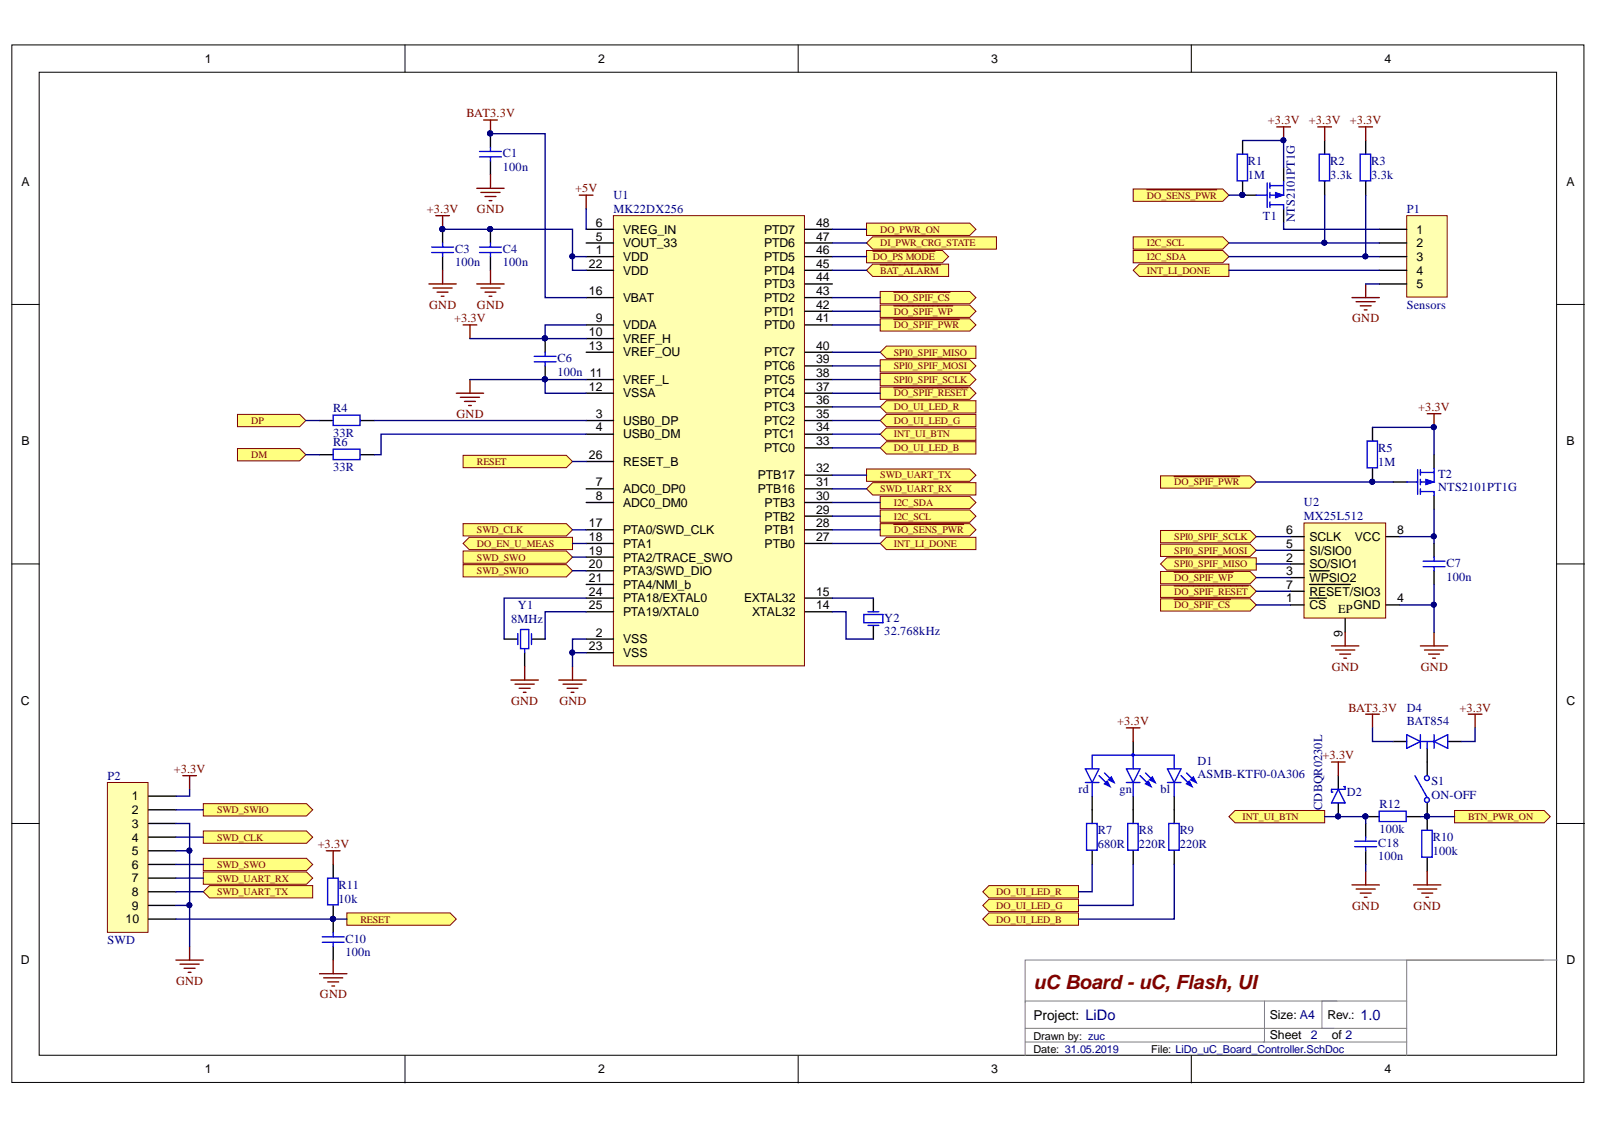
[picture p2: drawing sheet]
<svg xmlns="http://www.w3.org/2000/svg" width="297mm" height="210mm" viewBox="0 0 297 210" stroke-linecap="round" stroke-linejoin="round" font-family="sans-serif">
<defs><g id="words">
<text font-size="3.6" fill="#800000" x="192.1" y="183.9">uC Board - uC, Flash, UI</text>
<text font-size="2.7" fill="#000080" x="252.9" y="189.6">1.0</text>
<text font-size="2.5" x="192.1" y="189.7">Project: LiDo</text>
<g font-size="2.3">
<text x="38.1" y="11.7">1</text>
<text x="111.2" y="11.7">2</text>
<text x="184.3" y="11.7">3</text>
<text x="257.4" y="11.7">4</text>
<text x="4" y="34.6">A</text>
<text x="291.2" y="34.6">A</text>
<text x="110.7" y="42.2">6</text>
<text x="110.7" y="44.7">5</text>
<text x="110.7" y="47.3">1</text>
<text x="115.8" y="43.4">VREG_IN</text>
<text x="115.8" y="46">VOUT_33</text>
<text x="142" y="46">PTD6</text>
<text x="142" y="43.4">PTD7</text>
<text x="151.7" y="47.3">46</text>
<text x="151.7" y="44.7">47</text>
<text x="151.7" y="42.2">48</text>
<text x="263.3" y="43.4">1</text>
<text x="263.3" y="46">2</text>
<text x="109.5" y="49.8">22</text>
<text x="115.8" y="51.1">VDD</text>
<text x="115.8" y="48.5">VDD</text>
<text x="142" y="53.6">PTD3</text>
<text x="142" y="51.1">PTD4</text>
<text x="142" y="48.5">PTD5</text>
<text x="151.7" y="52.3">44</text>
<text x="151.7" y="49.8">45</text>
<text x="263.3" y="48.5">3</text>
<text x="263.3" y="51.1">4</text>
<text x="263.3" y="53.6">5</text>
<text x="109.5" y="54.9">16</text>
<text x="110.7" y="59.9">9</text>
<text x="115.8" y="56.1">VBAT</text>
<text x="142" y="58.7">PTD1</text>
<text x="142" y="56.1">PTD2</text>
<text x="151.7" y="59.9">41</text>
<text x="151.7" y="57.4">42</text>
<text x="151.7" y="54.9">43</text>
<text x="109.5" y="62.5">10</text>
<text x="109.5" y="65">13</text>
<text x="115.8" y="61.2">VDDA</text>
<text x="115.8" y="63.7">VREF_H</text>
<text x="142" y="61.2">PTD0</text>
<text x="151.7" y="65">40</text>
<text x="115.8" y="71.3">VREF_L</text>
<text x="115.8" y="66.3">VREF_OU</text>
<text x="142" y="71.3">PTC5</text>
<text x="142" y="68.8">PTC6</text>
<text x="142" y="66.3">PTC7</text>
<text x="151.7" y="70.1">38</text>
<text x="151.7" y="67.5">39</text>
<text x="109.5" y="72.6">12</text>
<text x="110.7" y="77.7">3</text>
<text x="115.8" y="73.9">VSSA</text>
<text x="142" y="76.4">PTC3</text>
<text x="142" y="73.9">PTC4</text>
<text x="151.7" y="77.7">35</text>
<text x="151.7" y="75.1">36</text>
<text x="151.7" y="72.6">37</text>
<text x="4" y="82.8">B</text>
<text x="110.7" y="80.2">4</text>
<text x="115.8" y="81.5">USB0_DM</text>
<text x="115.8" y="79">USB0_DP</text>
<text x="142" y="81.5">PTC1</text>
<text x="142" y="79">PTC2</text>
<text x="151.7" y="82.8">33</text>
<text x="151.7" y="80.2">34</text>
<text x="291.2" y="82.8">B</text>
<text x="109.5" y="85.3">26</text>
<text x="115.8" y="86.6">RESET_B</text>
<text x="140.9" y="89.1">PTB17</text>
<text x="142" y="84">PTC0</text>
<text x="151.7" y="87.8">32</text>
<text x="110.7" y="90.4">7</text>
<text x="110.7" y="92.9">8</text>
<text x="115.8" y="91.6">ADC0_DP0</text>
<text x="115.8" y="94.3">ADC0_DM0</text>
<text x="140.9" y="91.6">PTB16</text>
<text x="142.1" y="94.3">PTB3</text>
<text x="151.7" y="95.5">29</text>
<text x="151.7" y="92.9">30</text>
<text x="151.7" y="90.4">31</text>
<text x="109.5" y="98.1">17</text>
<text x="109.5" y="100.6">18</text>
<text x="115.8" y="99.3">PTA0/SWD_CLK</text>
<text x="115.8" y="101.9">PTA1</text>
<text x="142.1" y="101.9">PTB0</text>
<text x="142.1" y="99.3">PTB1</text>
<text x="142.1" y="96.8">PTB2</text>
<text x="151.7" y="100.6">27</text>
<text x="151.7" y="98.1">28</text>
<text x="239.1" y="99.3">6</text>
<text x="239.1" y="101.9">5</text>
<text x="243.4" y="100.6">SCLK</text>
<text x="251.9" y="100.6">VCC</text>
<text x="259.7" y="99.3">8</text>
<text x="109.5" y="103.1">19</text>
<text x="109.5" y="105.7">20</text>
<text x="115.8" y="104.4">PTA2/TRACE_SWO</text>
<text x="115.8" y="106.9">PTA3/SWD_DIO</text>
<text x="239.1" y="104.4">2</text>
<text x="239.1" y="106.9">3</text>
<text x="243.4" y="105.7">SO/SIO1</text>
<text x="243.4" y="103.1">SI/SIO0</text>
<text x="109.5" y="108.2">21</text>
<text x="109.5" y="110.7">24</text>
<text x="109.5" y="113.3">25</text>
<text x="115.8" y="109.5">PTA4/NMI_b</text>
<text x="115.8" y="112">PTA18/EXTAL0</text>
<text x="138.3" y="112">EXTAL32</text>
<text x="151.7" y="110.7">15</text>
<text x="151.7" y="113.3">14</text>
<text x="239.1" y="112">1</text>
<text x="239.1" y="109.5">7</text>
<text x="243.4" y="113.3">CS</text>
<text x="243.4" y="110.7">RESET/SIO3</text>
<text x="243.4" y="108.2">WPSIO2</text>
<text x="251.6" y="113.3">GND</text>
<text x="259.7" y="112">4</text>
<text x="110.7" y="118.3">2</text>
<text x="115.8" y="119.6">VSS</text>
<text x="115.8" y="114.5">PTA19/XTAL0</text>
<text x="139.8" y="114.5">XTAL32</text>
<text x="248.7" y="114">EP</text>
<text x="249.6" y="118.3" transform="rotate(-90 249.6 118.3)">9</text>
<text x="109.5" y="120.9">23</text>
<text x="115.8" y="122.1">VSS</text>
<text x="3.9" y="131">C</text>
<text x="291.2" y="131">C</text>
<text x="24.5" y="148.8">1</text>
<text x="24.5" y="151.3">2</text>
<text x="24.5" y="153.9">3</text>
<text x="24.5" y="156.5">4</text>
<text x="24.5" y="159">5</text>
<text x="24.5" y="161.5">6</text>
<text x="24.5" y="164.1">7</text>
<text x="24.5" y="166.6">8</text>
<text x="23.3" y="171.7">10</text>
<text x="24.5" y="169.1">9</text>
<text x="3.9" y="179.3">D</text>
<text x="291.2" y="179.3">D</text>
<text x="236" y="189.4">Size: A4</text>
<text x="246.8" y="189.4">Rev.:</text>
<text x="236" y="193.2">Sheet</text>
<text x="247.5" y="193.2">of 2</text>
<text x="38.1" y="199.6">1</text>
<text x="111.2" y="199.6">2</text>
<text x="184.3" y="199.6">3</text>
<text x="257.4" y="199.6">4</text>
</g>
<g font-size="2.3" fill="#800000">
<text x="86.7" y="21.8">BAT3.3V</text>
<text x="235.7" y="23.1">+3.3V</text>
<text x="243.3" y="23.1">+3.3V</text>
<text x="250.9" y="23.1">+3.3V</text>
<text x="106.9" y="35.8">+5V</text>
<text x="79.4" y="39.6">+3.3V</text>
<text x="88.7" y="39.6">GND</text>
<text x="79.8" y="57.4">GND</text>
<text x="84.4" y="59.9">+3.3V</text>
<text x="88.7" y="57.4">GND</text>
<text x="251.3" y="59.9">GND</text>
<text x="84.9" y="77.7">GND</text>
<text x="263.6" y="76.4">+3.3V</text>
<text x="247.5" y="124.7">GND</text>
<text x="264.1" y="124.7">GND</text>
<text x="95" y="131">GND</text>
<text x="104" y="131">GND</text>
<text x="207.7" y="134.8">+3.3V</text>
<text x="250.7" y="132.3">BAT3.3V</text>
<text x="271.3" y="132.3">+3.3V</text>
<text x="32.3" y="143.7">+3.3V</text>
<text x="245.8" y="141.2">+3.3V</text>
<text x="59.1" y="157.6">+3.3V</text>
<text x="251.3" y="169.1">GND</text>
<text x="262.8" y="169.1">GND</text>
<text x="32.7" y="183.1">GND</text>
<text x="59.5" y="185.6">GND</text>
</g>
<g font-size="2.3" fill="#000080">
<text x="93.5" y="29.2">C1</text>
<text x="93.5" y="31.7">100n</text>
<text x="232" y="30.7">R1</text>
<text x="232" y="33.2">1M</text>
<text x="247.3" y="30.7">R2</text>
<text x="247.3" y="33.2">3.3k</text>
<text x="254.9" y="30.7">R3</text>
<text x="254.9" y="33.2">3.3k</text>
<text x="114" y="37">U1</text>
<text x="114" y="39.6">MK22DX256</text>
<text x="234.8" y="40.8">T1</text>
<text x="240.7" y="41.3" transform="rotate(-90 240.7 41.3)">NTS2101PT1G</text>
<text x="261.5" y="39.6">P1</text>
<text x="84.6" y="47">C3</text>
<text x="93.5" y="47">C4</text>
<text x="84.6" y="49.5">100n</text>
<text x="93.5" y="49.5">100n</text>
<text x="261.5" y="57.4">Sensors</text>
<text x="103.6" y="67.3">C6</text>
<text x="103.6" y="69.8">100n 11</text>
<text x="61.9" y="76.7">R4</text>
<text x="61.9" y="81.2">33R</text>
<text x="61.9" y="83">R6</text>
<text x="61.9" y="87.6">33R</text>
<text x="256.2" y="84">R5</text>
<text x="256.2" y="86.6">1M</text>
<text x="267.3" y="88.8">T2</text>
<text x="242.4" y="94.2">U2</text>
<text x="267.3" y="91.4">NTS2101PT1G</text>
<text x="242.4" y="96.7">MX25L512</text>
<text x="268.9" y="105.4">C7</text>
<text x="268.9" y="107.9">100n</text>
<text x="96.3" y="113.3">Y1</text>
<text x="95" y="115.8">8MHz</text>
<text x="164.4" y="115.6">Y2</text>
<text x="164.4" y="118.1">32.768kHz</text>
<text x="261.5" y="132.3">D4</text>
<text x="261.5" y="134.8">BAT854</text>
<text x="222.6" y="142.2">D1</text>
<text x="20" y="145">P2</text>
<text x="200.5" y="147.5">rd</text>
<text x="208.1" y="147.5">gn</text>
<text x="215.7" y="147.5">bl</text>
<text x="222.6" y="144.7">ASMB-KTF0-0A306</text>
<text x="250.3" y="148">D2</text>
<text x="266.1" y="146">S1</text>
<text x="266.1" y="148.5">ON-OFF</text>
<text x="204.1" y="155.1">R7</text>
<text x="211.7" y="155.1">R8</text>
<text x="219.3" y="155.1">R9</text>
<text x="245.8" y="150.5" transform="rotate(-90 245.8 150.5)">CDBQR0230L</text>
<text x="256.4" y="150.3">R12</text>
<text x="256.4" y="154.9">100k</text>
<text x="204.1" y="157.6">680R</text>
<text x="211.7" y="157.6">220R</text>
<text x="219.3" y="157.6">220R</text>
<text x="256.2" y="157.4">C18</text>
<text x="256.2" y="159.9">100n</text>
<text x="266.3" y="156.4">R10</text>
<text x="266.3" y="158.9">100k</text>
<text x="62.9" y="165.3">R11</text>
<text x="62.9" y="167.9">10k</text>
<text x="20" y="175.5">SWD</text>
<text x="64.2" y="175.2">C10</text>
<text x="64.2" y="177.8">100n</text>
<text x="243.6" y="193.2">2</text>
</g>
<g font-size="2">
<text x="192.1" y="195.9">Date: 31.05.2019</text>
<text x="192.1" y="193.3">Drawn by: zuc</text>
<text x="214" y="195.9">File: LiDo_uC_Board_Controller.SchDoc</text>
</g>
<g font-size="1.9" fill="#800000">
<text x="213.2" y="36.9">DO_SENS_PWR</text>
<text x="163.6" y="45.8">DI_PWR_CRG_STATE</text>
<text x="163.6" y="43.3">DO_PWR_ON</text>
<text x="213.2" y="45.8">I2C_SCL</text>
<text x="162.3" y="48.4">DO_PS MODE</text>
<text x="163.6" y="50.9">BAT_ALARM</text>
<text x="213.2" y="48.4">I2C_SDA</text>
<text x="213.2" y="50.9">INT_LI_DONE</text>
<text x="166.2" y="56">DO_SPIF_CS</text>
<text x="166.2" y="58.5">DO_SPIF_WP</text>
<text x="166.2" y="61">DO_SPIF_PWR</text>
<text x="166.2" y="68.6">SPI0_SPIF_MOSI</text>
<text x="166.2" y="66.1">SPI0_SPIF_MISO</text>
<text x="166.2" y="71.2">SPI0_SPIF_SCLK</text>
<text x="166.2" y="73.7">DO_SPIF_RESET</text>
<text x="166.2" y="76.2">DO_UI_LED_R</text>
<text x="46.7" y="78.8">DP</text>
<text x="166.2" y="81.3">INT_UI_BTN</text>
<text x="166.2" y="78.8">DO_UI_LED_G</text>
<text x="166.2" y="83.9">DO_UI_LED_B</text>
<text x="46.7" y="85.1">DM</text>
<text x="88.7" y="86.4">RESET</text>
<text x="163.6" y="88.9">SWD_UART_TX</text>
<text x="163.6" y="91.5">SWD_UART_RX</text>
<text x="166.2" y="94.1">I2C_SDA</text>
<text x="218.3" y="90.2">DO_SPIF_PWR</text>
<text x="88.7" y="99.2">SWD_CLK</text>
<text x="88.7" y="101.7">DO_EN_U_MEAS</text>
<text x="166.2" y="96.6">I2C_SCL</text>
<text x="166.2" y="99.2">DO_SENS_PWR</text>
<text x="166.2" y="101.7">INT_LI_DONE</text>
<text x="218.3" y="100.4">SPI0_SPIF_SCLK</text>
<text x="88.7" y="104.2">SWD_SWO</text>
<text x="88.7" y="106.8">SWD_SWIO</text>
<text x="218.3" y="105.5">SPI0_SPIF_MISO</text>
<text x="218.3" y="103">SPI0_SPIF_MOSI</text>
<text x="218.3" y="108">DO_SPIF_WP</text>
<text x="218.3" y="110.6">DO_SPIF_RESET</text>
<text x="218.3" y="113.1">DO_SPIF_CS</text>
<text x="40.4" y="151.1">SWD_SWIO</text>
<text x="231" y="152.4">INT_UI_BTN</text>
<text x="272.9" y="152.4">BTN_PWR_ON</text>
<text x="40.4" y="156.3">SWD_CLK</text>
<text x="40.4" y="161.4">SWD_SWO</text>
<text x="40.4" y="163.9">SWD_UART_RX</text>
<text x="40.4" y="166.4">SWD_UART_TX</text>
<text x="185.2" y="166.4">DO_UI_LED_R</text>
<text x="67" y="171.5">RESET</text>
<text x="185.2" y="169">DO_UI_LED_G</text>
<text x="185.2" y="171.5">DO_UI_LED_B</text>
</g>
</g></defs>
<g fill="#fff" stroke="#000" stroke-width=".19">
<path d="M2.2 8.4h292.2v192.8h-292.2z"/>
<path d="M7.3 13.4h282v182.8h-282z"/>
</g>
<path d="M75.3 8.4v5M148.4 8.4v5M221.4 8.4v5M2.2 56.6h5.1M289.4 56.6h5.1M2.2 104.9h5.1M289.4 104.9h5.1M2.2 153.1h5.1M289.4 153.1h5.1M75.3 196.3v5M148.4 196.3v5M221.4 196.3v5" fill="none" stroke="#000" stroke-width=".19"/>
<path d="M286.9 178.5h-96.3v17.8M289.4 178.5h-27.9v17.8M190.6 193.7h70.9M190.6 191.2h70.9M235 186.1v7.6h-.2M248.5 186.1h-2.8v5.1h2.3M261.5 186.1h-70.9v.3" fill="none" stroke="#808080" stroke-width=".19"/>
<path d="M266.6 101v2.6M266.6 106.1v2.6" fill="none" stroke="#000" stroke-width=".25"/>
<path d="M264.5 104.3h4.1M264.5 105.4h4.1M266.6 103.6v.7M266.6 105.4v.7" fill="none" stroke="#00f" stroke-width=".25"/>
<path d="M266.6 117.5v2.6M264 120.1h5.1M264.8 120.8h3.5M265.5 121.6h2.1M266.3 122.4h.5" fill="none" stroke="#800000" stroke-width=".25"/>
<path d="M242.4 97.2h15.2v17.7h-15.2z" fill="#ffffb0" stroke="#800000" stroke-width=".19"/>
<path d="M239.9 99.8h2.5M257.7 99.8h2.5M239.9 112.5h2.5M239.9 104.9h2.5M239.9 102.3h2.5M239.9 109.9h2.5M239.9 107.4h2.5M243.4 111.2h3.2M243.4 108.7h7.6M243.4 106.1h3.7M250 115v2.5M257.7 112.5h2.5" fill="none" stroke="#000" stroke-width=".25"/>
<path d="M250 117.5v2.6M247.5 120.1h5.1M248.3 120.8h3.5M249 121.6h2.1M249.8 122.4h.5" fill="none" stroke="#800000" stroke-width=".25"/>
<g fill="#ffff80" stroke="#800000" stroke-width=".19">
<path d="M215.7 98.6h16.7l1.1 1.2-1.1 1.1h-16.7z" fill-rule="evenodd"/>
<path d="M215.7 104.9l1.2-1.2h16.6v2.3h-16.6z" fill-rule="evenodd"/>
<path d="M215.7 106.2h16.7l1.1 1.2-1.1 1.1h-16.7z" fill-rule="evenodd"/>
</g>
<path d="M218.3 106.4h10.9" fill="none" stroke="#800000" stroke-width=".25"/>
<path d="M215.7 108.8h16.7l1.1 1.1-1.1 1.2h-16.7z" fill-rule="evenodd" fill="#ffff80" stroke="#800000" stroke-width=".19"/>
<g fill="none" stroke="#800000" stroke-width=".25">
<path d="M88.6 35h5.1M89.4 35.8h3.5M90.2 36.5h2M90.9 37.3h.5M91.2 32.5v2.5M79.7 52.8h5.1M80.5 53.6h3.6M81 40.1h2.5M81.3 54.3h2M82 55.1h.5M82.3 40.1v2.5M82.3 50.3v2.5"/>
<path d="M88.6 52.8h5.1M89.4 53.6h3.5M90.2 54.3h2M90.9 55.1h.5M91.2 50.3v2.5M84.8 73.1h5.1M85.6 73.9h3.5M86.1 60.4h2.5M86.3 74.6h2.1M87.1 75.4h.5M87.4 60.4v2.5M87.4 70.6v2.5"/>
<path d="M265.3 76.9h2.5M266.6 76.9v2.6M218.3 108.9h13.7"/>
</g>
<g fill="#000080" stroke="#000080" stroke-width=".19">
<circle cx="266.5" cy="79.4" r=".47"/>
<circle cx="91.1" cy="42.6" r=".47"/>
<circle cx="82.2" cy="42.6" r=".46"/>
<circle cx="91.1" cy="24.8" r=".46"/>
<circle cx="101.3" cy="70.5" r=".46"/>
<circle cx="101.3" cy="62.9" r=".46"/>
</g>
<path d="M91.2 24.9v2.5M91.2 29.9v2.6M82.3 42.6v2.6M82.3 47.7v2.6M91.2 42.6v2.6M91.2 47.7v2.6M101.3 62.9v2.6M101.3 68v2.6M258.9 89.6h2.6M266.6 84.5v2.6M266.6 92.2v2.5" fill="none" stroke="#000" stroke-width=".25"/>
<g fill="none" stroke="#00f" stroke-width=".25">
<path d="M89.1 28.2h4.1M89.1 29.2h4.1M91.2 27.4v.8M91.2 29.2v.7M80.2 45.9h4.1M80.2 47h4.1M82.3 45.2v.7M82.3 47v.7M89.1 45.9h4.1M89.1 47h4.1M91.2 45.2v.7M91.2 47v.7"/>
<path d="M99.3 66.3h4.1M99.3 67.3h4.1M101.3 65.5v.8M101.3 67.3v.7M261.5 89.6h2M263.5 87.3v4.6M264 91.4h2.6M264 87.8h2.6M264 87.3v1M264 89.1v1M264 90.9v1M266.6 87.1v2.5h-2.6"/>
</g>
<path d="M265 89.1l1.6 .5-1.6 .5z" fill="#00f"/>
<path d="M265 89.1l1.6 .5-1.6 .5z" fill="none" stroke="#00f" stroke-width=".19"/>
<path d="M254.1 82h1.9v5h-1.9zM266.6 91.4v.8" fill="none" stroke="#00f" stroke-width=".25"/>
<path d="M255.1 79.5v2.5M255.1 87.1v2.5" fill="none" stroke="#000" stroke-width=".25"/>
<circle cx="255.1" cy="89.6" r=".46" fill="#000080" stroke="#000080" stroke-width=".19"/>
<g fill="#ffff80" stroke="#800000" stroke-width=".19">
<path d="M163.6 66.9h16.7l1.1 1.1-1.1 1.2h-16.7z" fill-rule="evenodd"/>
<path d="M215.7 101.2h16.7l1.1 1.1-1.1 1.2h-16.7z" fill-rule="evenodd"/>
<path d="M215.7 88.5h16.7l1.1 1.1-1.1 1.2h-16.7z" fill-rule="evenodd"/>
</g>
<path d="M218.3 88.6h12.1" fill="none" stroke="#800000" stroke-width=".25"/>
<g fill="#ffff80" stroke="#800000" stroke-width=".19">
<path d="M163.6 65.5l1.2-1.2h16.6v2.3h-16.6z" fill-rule="evenodd"/>
<path d="M163.6 69.4h16.7l1.1 1.2-1.1 1.1h-16.7z" fill-rule="evenodd"/>
<path d="M163.6 54.2h16.7l1.1 1.1-1.1 1.2h-16.7z" fill-rule="evenodd"/>
</g>
<path d="M166.2 54.3h10.4" fill="none" stroke="#800000" stroke-width=".25"/>
<path d="M163.6 72h16.7l1.1 1.1-1.1 1.1h-16.7z" fill-rule="evenodd" fill="#ffff80" stroke="#800000" stroke-width=".19"/>
<path d="M166.2 72.1h13.7" fill="none" stroke="#800000" stroke-width=".25"/>
<path d="M163.6 59.3h16.7l1.1 1.1-1.1 1.2h-16.7z" fill-rule="evenodd" fill="#ffff80" stroke="#800000" stroke-width=".19"/>
<path d="M166.2 59.4h12.1" fill="none" stroke="#800000" stroke-width=".25"/>
<g fill="#ffff80" stroke="#800000" stroke-width=".19">
<path d="M86.1 97.4h19.2l1.1 1.1-1.1 1.1h-19.2z" fill-rule="evenodd"/>
<path d="M86.1 102.4h19.2l1.1 1.2-1.1 1.1h-19.2z" fill-rule="evenodd"/>
<path d="M86.1 105h19.2l1.1 1.1-1.1 1.2h-19.2z" fill-rule="evenodd"/>
</g>
<path d="M103.9 126.4h5.1M104.6 127.2h3.6M105.4 128h2M106.2 128.7h.5M106.4 123.9v2.5" fill="none" stroke="#800000" stroke-width=".25"/>
<g fill="#ffff80" stroke="#800000" stroke-width=".19">
<path d="M163.6 94.8h16.7l1.1 1.2-1.1 1.1h-16.7z" fill-rule="evenodd"/>
<path d="M163.6 92.3h16.7l1.1 1.1-1.1 1.2h-16.7z" fill-rule="evenodd"/>
<path d="M86.1 101l1.1-1.1h19.2v2.3h-19.2z" fill-rule="evenodd"/>
<path d="M161.1 45.2l1.1-1.2h23v2.3h-23z" fill-rule="evenodd"/>
<path d="M44.1 83.4h11.6l1.2 1.1-1.2 1.2h-11.6z" fill-rule="evenodd"/>
<path d="M44.1 77h11.6l1.2 1.2-1.2 1.1h-11.6z" fill-rule="evenodd"/>
</g>
<path d="M59.4 78.2h2.5M67 78.2h2.6M59.4 84.5h2.5M67 84.5h2.6" fill="none" stroke="#000" stroke-width=".25"/>
<path d="M61.9 77.2h5v1.9h-5zM61.9 83.5h5v1.9h-5z" fill="none" stroke="#00f" stroke-width=".25"/>
<g fill="#ffff80" stroke="#800000" stroke-width=".19">
<path d="M161.1 90.9l1.1-1.2h19.2v2.3h-19.2z" fill-rule="evenodd"/>
<path d="M161.1 87.2h19.2l1.1 1.1-1.1 1.2h-19.2z" fill-rule="evenodd"/>
</g>
<path d="M20 145.5h7.5v27.8h-7.5z" fill="#ffffb0" stroke="#800000" stroke-width=".19"/>
<path d="M27.6 148h5.1M27.6 150.6h5.1M27.6 153.1h5.1M27.6 155.6h5.1M27.6 158.2h5.1M27.6 160.7h5.1M27.6 163.3h5.1M27.6 165.8h5.1M27.6 168.3h5.1M27.6 170.9h5.1" fill="none" stroke="#000" stroke-width=".25"/>
<g fill="#ffff80" stroke="#800000" stroke-width=".19">
<path d="M37.8 154.5h19.2l1.1 1.1-1.1 1.2h-19.2z" fill-rule="evenodd"/>
<path d="M37.8 159.6h19.2l1.1 1.1-1.1 1.2h-19.2z" fill-rule="evenodd"/>
<path d="M37.8 149.4h19.2l1.1 1.2-1.1 1.1h-19.2z" fill-rule="evenodd"/>
<path d="M37.8 162.1h19.2l1.1 1.2-1.1 1.1h-19.2z" fill-rule="evenodd"/>
<path d="M37.8 165.8l1.1-1.1h19.2v2.2h-19.2z" fill-rule="evenodd"/>
<path d="M161.1 41.5h19.2l1.1 1.1-1.1 1.2h-19.2z" fill-rule="evenodd"/>
</g>
<path d="M246.2 26.1v2.6M246.2 33.7v2.6M253.9 26.1v2.6M253.9 33.7v2.6M265.3 141.7v2.5M265.3 149.3v5.1M265.3 159.4v2.6" fill="none" stroke="#000" stroke-width=".25"/>
<circle cx="265.2" cy="151.8" r=".46" fill="#000080" stroke="#000080" stroke-width=".19"/>
<g fill="none" stroke="#00f" stroke-width=".25">
<path d="M245.2 28.7h1.9v4.9h-1.9zM252.8 28.7h2v4.9h-2zM263 144.2l2.3 4.1M264.3 154.4h1.9v5h-1.9z"/>
<circle cx="265.2" cy="148.7" r=".46"/>
<circle cx="265.2" cy="144.7" r=".46"/>
</g>
<path d="M245 23.6h2.5M246.2 23.6v2.5M252.6 23.6h2.5M253.9 23.6v2.5M262.8 164.5h5M263.5 165.3h3.6M264.3 166.1h2M265 166.8h.5M265.3 162v2.5" fill="none" stroke="#800000" stroke-width=".25"/>
<g fill="#ffff80" stroke="#800000" stroke-width=".19">
<path d="M228.4 151.8l1.2-1.1h16.6v2.3h-16.6z" fill-rule="evenodd"/>
<path d="M163.6 80.7l1.2-1.1h16.6v2.3h-16.6z" fill-rule="evenodd"/>
</g>
<path d="M162.3 111.2v2.5M162.3 116.3v2.5" fill="none" stroke="#000" stroke-width=".25"/>
<path d="M160.6 114.2h3.5v1.6h-3.5zM161.3 116.3h2.1M161.3 113.7h2.1" fill="none" stroke="#00f" stroke-width=".25"/>
<path d="M34 144.2h2.5M35.2 144.2v2.6M32.7 178.5h5.1M33.5 179.3h3.5M35.2 176v2.5M34.2 180h2.1M35 180.8h.5" fill="none" stroke="#800000" stroke-width=".25"/>
<g fill="#ffff80" stroke="#800000" stroke-width=".19">
<path d="M64.5 169.7h19.2l1.1 1.2-1.1 1.1h-19.2z" fill-rule="evenodd"/>
<path d="M86.1 84.7h19.2l1.1 1.1-1.1 1.1h-19.2z" fill-rule="evenodd"/>
</g>
<path d="M61.9 160.7v2.6M61.9 168.3v5.1M61.9 176v2.5" fill="none" stroke="#000" stroke-width=".25"/>
<circle cx="61.9" cy="170.8" r=".46" fill="#000080" stroke="#000080" stroke-width=".19"/>
<path d="M59.9 174.2h4.1M59.9 175.2h4.1M60.9 163.3h2v4.9h-2zM61.9 173.4v.8M61.9 175.2v.8" fill="none" stroke="#00f" stroke-width=".25"/>
<path d="M60.7 158.2h2.5M61.9 158.2v2.5M61.9 178.5v2.5M59.4 181h5.1M60.2 181.8h3.5M60.9 182.6h2.1M61.7 183.3h.5" fill="none" stroke="#800000" stroke-width=".25"/>
<g fill="#ffff80" stroke="#800000" stroke-width=".19">
<path d="M163.6 75.6l1.2-1.1h16.6v2.3h-16.6z" fill-rule="evenodd"/>
<path d="M163.6 78.2l1.2-1.2h16.6v2.3h-16.6z" fill-rule="evenodd"/>
</g>
<path d="M261.5 40.1h7.5v15.1h-7.5z" fill="#ffffb0" stroke="#800000" stroke-width=".19"/>
<path d="M256.4 42.6h5.1M256.4 45.2h5.1M256.4 47.7h5.1M256.4 50.3h5.1M256.4 52.8h5.1" fill="none" stroke="#000" stroke-width=".25"/>
<g fill="#ffff80" stroke="#800000" stroke-width=".19">
<path d="M210.6 44h16.7l1.1 1.2-1.1 1.1h-16.7z" fill-rule="evenodd"/>
<path d="M210.6 46.6h16.7l1.1 1.1-1.1 1.2h-16.7z" fill-rule="evenodd"/>
<path d="M210.6 50.3l1.2-1.2h16.6v2.3h-16.6z" fill-rule="evenodd"/>
</g>
<path d="M237.3 23.6h2.6M238.6 23.6v2.5M251.3 55.3h5.1M252.1 56.1h3.5M252.8 56.9h2.1M253.6 57.6h.5M253.9 52.8v2.5" fill="none" stroke="#800000" stroke-width=".25"/>
<g fill="#000080" stroke="#000080" stroke-width=".19">
<circle cx="238.6" cy="26.1" r=".46"/>
<circle cx="230.9" cy="36.2" r=".46"/>
</g>
<path d="M231 36.3h2.5M238.6 31.2v2.5M238.6 38.8v2.6" fill="none" stroke="#000" stroke-width=".25"/>
<path d="M233.5 36.3h2.1M235.6 34v4.6M236.1 38.1h2.5M236.1 34.5h2.5M236.1 34v1M236.1 35.8v1M236.1 37.6v1M238.6 33.7v2.6h-2.5" fill="none" stroke="#00f" stroke-width=".25"/>
<path d="M237.1 35.8l1.5 .5-1.5 .5z" fill="#00f"/>
<path d="M237.1 35.8l1.5 .5-1.5 .5z" fill="none" stroke="#00f" stroke-width=".19"/>
<path d="M230 28.7h1.9v4.9h-1.9zM238.6 38.1v.7" fill="none" stroke="#00f" stroke-width=".25"/>
<circle cx="230.9" cy="36.2" r=".46" fill="#000080" stroke="#000080" stroke-width=".19"/>
<path d="M231 26.1v2.6M231 33.7v2.6" fill="none" stroke="#000" stroke-width=".25"/>
<path d="M210.6 35.1h16.7l1.1 1.2-1.1 1.1h-16.7z" fill-rule="evenodd" fill="#ffff80" stroke="#800000" stroke-width=".19"/>
<path d="M213.2 35.3h12.9" fill="none" stroke="#800000" stroke-width=".25"/>
<path d="M163.6 97.4h16.7l1.1 1.1-1.1 1.1h-16.7z" fill-rule="evenodd" fill="#ffff80" stroke="#800000" stroke-width=".19"/>
<path d="M166.2 97.5h12.9" fill="none" stroke="#800000" stroke-width=".25"/>
<g fill="#ffff80" stroke="#800000" stroke-width=".19">
<path d="M163.6 101l1.2-1.1h16.6v2.3h-16.6z" fill-rule="evenodd"/>
<path d="M161.1 46.6h14.1l1.1 1.1-1.1 1.2h-14.1z" fill-rule="evenodd"/>
</g>
<path d="M162.3 46.7h11.5" fill="none" stroke="#800000" stroke-width=".25"/>
<g fill="#ffff80" stroke="#800000" stroke-width=".19">
<path d="M182.7 165.8l1.1-1.1h16.7v2.2h-16.7z" fill-rule="evenodd"/>
<path d="M182.7 168.3l1.1-1.1h16.7v2.3h-16.7z" fill-rule="evenodd"/>
<path d="M182.7 170.9l1.1-1.2h16.7v2.3h-16.7z" fill-rule="evenodd"/>
</g>
<path d="M258.9 137.9h2.6M265.3 139.1v2.6M269.1 137.9h2.5M203 150.6v2.5M203 158.2v2.5M210.6 150.6v2.5M210.6 158.2v2.5M218.3 150.6v2.5M218.3 158.2v2.5" fill="none" stroke="#000" stroke-width=".25"/>
<path d="M261.5 136.6l2.5 1.3-2.5 1.2zM264 137.9h2.6M264 136.6v2.5M265.3 137.9v1.2M266.6 136.6v2.5M266.6 137.9l2.5-1.3v2.5zM202 153.1h1.9v5h-1.9zM209.6 153.1h2v5h-2zM211.9 144.2l1.8 1.8M212.9 143.7l1.8 1.8M217.3 153.1h1.9v5h-1.9z" fill="none" stroke="#00f" stroke-width=".25"/>
<path d="M272.9 132.8h2.6M274.2 132.8v2.5" fill="none" stroke="#800000" stroke-width=".25"/>
<path d="M212.9 145.7l.5-.5 .5 1z" fill="#00f"/>
<path d="M212.9 145.7l.5-.5 .5 1z" fill="none" stroke="#00f" stroke-width=".25"/>
<path d="M213.7 145l.5-.5 .5 1z" fill="#00f"/>
<path d="M209.4 145.5h2.5M209.4 142.9h2.5l-1.3 2.6zM213.7 145l.5-.5 .5 1zM219.5 144.2l1.8 1.8M220.6 143.7l1.7 1.8" fill="none" stroke="#00f" stroke-width=".25"/>
<path d="M210.6 137.9v2.5M210.6 148v2.6" fill="none" stroke="#000" stroke-width=".25"/>
<path d="M220.6 145.7l.5-.5 .5 1z" fill="#00f"/>
<path d="M220.6 145.7l.5-.5 .5 1z" fill="none" stroke="#00f" stroke-width=".25"/>
<path d="M221.3 145l.5-.5 .5 1z" fill="#00f"/>
<path d="M204.3 144.2l1.8 1.8M205.3 143.7l1.8 1.8M217 145.5h2.5M217 142.9h2.5l-1.2 2.6zM221.3 145l.5-.5 .5 1z" fill="none" stroke="#00f" stroke-width=".25"/>
<path d="M203 148v2.6" fill="none" stroke="#000" stroke-width=".25"/>
<path d="M205.3 145.7l.5-.5 .5 1z" fill="#00f"/>
<path d="M205.3 145.7l.5-.5 .5 1z" fill="none" stroke="#00f" stroke-width=".25"/>
<path d="M206.1 145l.5-.5 .5 1z" fill="#00f"/>
<g fill="none" stroke="#00f" stroke-width=".25">
<path d="M201.7 145.5h2.6M201.7 142.9h2.6l-1.3 2.6zM203 142.9v-2.5h15.3v2.5M203 145.5v2.5M206.1 145l.5-.5 .5 1zM210.6 140.4v2.5M210.6 145.5v2.5M218.3 145.5v2.5M248.8 146.8l1.2 2.5h-2.5zM249.8 146.2h.2v.6h-2.5v.5h.3M251.8 156.4h4.1M251.8 157.4h4.1"/>
<path d="M253.9 155.6v.8M253.9 157.4v.8M256.4 150.8h5v1.9h-5z"/>
<circle cx="210.6" cy="140.4" r=".21"/>
</g>
<path d="M218.3 148v2.6M248.8 144.2v2.6M248.8 149.3v2.5M253.9 151.8h2.5M253.9 153.1v2.5M253.9 158.2v2.5M261.5 151.8h2.5" fill="none" stroke="#000" stroke-width=".25"/>
<path d="M209.4 135.3h2.5M210.6 135.3v2.6M247.5 141.7h2.5M248.8 141.7v2.5M251.3 164.5h5.1M252.1 165.3h3.5M252.8 166.1h2.1M253.6 166.8h.5M253.9 162v2.5" fill="none" stroke="#800000" stroke-width=".25"/>
<g fill="#000080" stroke="#000080" stroke-width=".19">
<circle cx="253.8" cy="151.8" r=".46"/>
<circle cx="248.7" cy="151.8" r=".46"/>
</g>
<path d="M270.4 150.7h16.6l1.2 1.1-1.2 1.2h-16.6z" fill-rule="evenodd" fill="#ffff80" stroke="#800000" stroke-width=".19"/>
<path d="M89.9 22.3h2.5M91.2 22.3v2.6M253.9 132.8h2.5M255.1 132.8v2.5" fill="none" stroke="#800000" stroke-width=".25"/>
<circle cx="91.1" cy="24.8" r=".46" fill="#000080" stroke="#000080" stroke-width=".19"/>
<path d="M114 40.1h35.5v83.7h-35.5z" fill="#ffffb0" stroke="#800000" stroke-width=".19"/>
<g fill="none" stroke="#000" stroke-width=".25">
<path d="M109 42.6h5M109 45.2h5M109 50.3h5M109 55.3h5M109 47.7h5M149.6 42.6h5.1M149.6 45.2h5.1M149.6 50.3h5.1M149.6 55.3h5.1M149.6 47.7h5.1M149.6 57.9h5.1M149.6 52.8h5.1"/>
<path d="M109 60.4h5M109 62.9h5M109 70.6h5M109 73.1h5M109 78.2h5M109 65.5h5M149.6 60.4h5.1M149.6 70.6h5.1M149.6 73.1h5.1M149.6 78.2h5.1M149.6 75.6h5.1M149.6 68h5.1"/>
<path d="M149.6 65.5h5.1M109 80.7h5M109 85.8h5M109 90.9h5M109 93.4h5M109 98.5h5M149.6 80.7h5.1M149.6 90.9h5.1M149.6 93.4h5.1M149.6 98.5h5.1M149.6 83.3h5.1M149.6 96h5.1"/>
<path d="M149.6 88.3h5.1M109 101h5M109 103.6h5M109 106.1h5M109 108.7h5M109 118.8h5M109 111.2h5M109 113.7h5M149.6 101h5.1M149.6 111.2h5.1M149.6 113.7h5.1M109 121.4h5"/>
</g>
<path d="M215.7 111.3h16.7l1.1 1.2-1.1 1.1h-16.7z" fill-rule="evenodd" fill="#ffff80" stroke="#800000" stroke-width=".19"/>
<path d="M218.3 111.5h10.4" fill="none" stroke="#800000" stroke-width=".25"/>
<path d="M163.6 56.7h16.7l1.1 1.2-1.1 1.1h-16.7z" fill-rule="evenodd" fill="#ffff80" stroke="#800000" stroke-width=".19"/>
<path d="M166.2 56.9h10.9" fill="none" stroke="#800000" stroke-width=".25"/>
<path d="M163.6 83.3l1.2-1.2h16.6v2.3h-16.6z" fill-rule="evenodd" fill="#ffff80" stroke="#800000" stroke-width=".19"/>
<path d="M93.7 118.8h2.6M98.8 118.8h2.5M97.5 121.4v2.5" fill="none" stroke="#000" stroke-width=".25"/>
<path d="M96.3 117.8v2M96.8 117h1.5v3.6h-1.5zM98.8 117.8v2M97.5 120.6v.8" fill="none" stroke="#00f" stroke-width=".25"/>
<path d="M107.7 36.3h2.5M109 36.3v2.5M95 126.4h5.1M95.7 127.2h3.6M96.5 128h2M97.3 128.7h.5M97.5 123.9v2.5" fill="none" stroke="#800000" stroke-width=".25"/>
<path d="M161.1 50.3l1.1-1.2h14.1v2.3h-14.1z" fill-rule="evenodd" fill="#ffff80" stroke="#800000" stroke-width=".19"/>
<path d="M163.6 49.2h11.2" fill="none" stroke="#800000" stroke-width=".25"/>
<g fill="none" stroke="#000080" stroke-width=".25">
<path d="M91.2 24.9h10.1v30.4h7.7M109 38.8v3.8M228.4 36.3h2.6M231 26.1h7.6v5.1M246.2 36.3v8.9M253.9 36.3v11.4M82.3 42.6h24.1v5.1h2.6M106.4 47.7v2.6h2.6M154.7 50.3h6.4M154.7 55.3h8.9M154.7 57.9h8.9M154.7 42.6h6.4"/>
<path d="M154.7 45.2h6.4M154.7 47.7h6.4M228.4 45.2h28M228.4 47.7h28M228.4 50.3h28M238.6 41.4v1.2h17.8M253.9 52.8h2.5M56.9 78.2h2.5M69.6 78.2h39.4M87.4 62.9h21.6M87.4 70.6h21.6M101.3 70.6v2.5h7.7"/>
<path d="M109 60.4h-7.7v2.5M154.7 65.5h8.9M154.7 68h8.9M154.7 78.2h8.9M154.7 70.6h8.9M154.7 75.6h8.9M154.7 73.1h8.9M154.7 60.4h8.9M255.1 79.5h11.5v5M56.9 84.5h2.5M106.4 85.8h2.6M106.4 98.5h2.6"/>
<path d="M109 80.7h-38.2v3.8h-1.2M154.7 93.4h8.9M154.7 96h8.9M154.7 80.7h8.9M154.7 98.5h8.9M154.7 90.9h6.4M154.7 88.3h6.4M154.7 83.3h8.9M233.5 89.6h25.4M233.5 99.8h6.4M260.2 99.8h6.4v1.2M266.6 94.7v5.1"/>
<path d="M106.4 103.6h2.6M106.4 106.1h2.6M106.4 101h2.6M109 118.8h-2.6v2.6M109 113.7h-7.7v5.1M109 111.2h-15.3v7.6M154.7 113.7h2.6v5.1h5M154.7 101h8.9M154.7 111.2h7.6M233.5 102.3h6.4M233.5 104.9h6.4M233.5 107.4h6.4"/>
<path d="M233.5 109.9h6.4M233.5 112.5h6.4M266.6 108.7v3.8h-6.4M266.6 112.5v5M109 121.4h-2.6v2.5M255.1 135.3v2.6h3.8M274.2 135.3v2.6h-2.6M32.7 153.1h2.5v22.9M32.7 155.6h5.1M32.7 150.6h5.1M32.7 158.2h2.5M35.2 146.8v1.2h-2.5"/>
<path d="M246.2 151.8h7.7v1.3M264 151.8h6.4M32.7 170.9h31.8M32.7 160.7h5.1M32.7 163.3h5.1M32.7 165.8h5.1M32.7 168.3h2.5M203 160.7v5.1h-2.5M210.6 160.7v7.6h-10.1M218.3 160.7v10.2h-17.8M253.9 160.7v1.3"/>
</g>
<g fill="#000080" stroke="#000080" stroke-width=".19">
<circle cx="266.5" cy="99.7" r=".46"/>
<circle cx="266.5" cy="112.4" r=".46"/>
<circle cx="91.1" cy="24.8" r=".46"/>
<circle cx="266.5" cy="79.4" r=".47"/>
<circle cx="255.1" cy="89.6" r=".46"/>
<circle cx="106.4" cy="121.3" r=".46"/>
<circle cx="35.2" cy="158.1" r=".46"/>
<circle cx="35.2" cy="168.3" r=".46"/>
<circle cx="61.9" cy="170.8" r=".46"/>
<circle cx="246.2" cy="45.1" r=".46"/>
<circle cx="253.8" cy="47.7" r=".46"/>
<circle cx="238.6" cy="26.1" r=".46"/>
<circle cx="230.9" cy="36.2" r=".46"/>
<circle cx="106.4" cy="47.7" r=".46"/>
<circle cx="91.1" cy="42.6" r=".47"/>
<circle cx="82.2" cy="42.6" r=".46"/>
<circle cx="265.2" cy="151.8" r=".46"/>
<circle cx="253.8" cy="151.8" r=".46"/>
<circle cx="248.7" cy="151.8" r=".46"/>
<circle cx="101.3" cy="62.9" r=".46"/>
<circle cx="101.3" cy="70.5" r=".46"/>
</g>
<use href="#words"/>
</svg>
